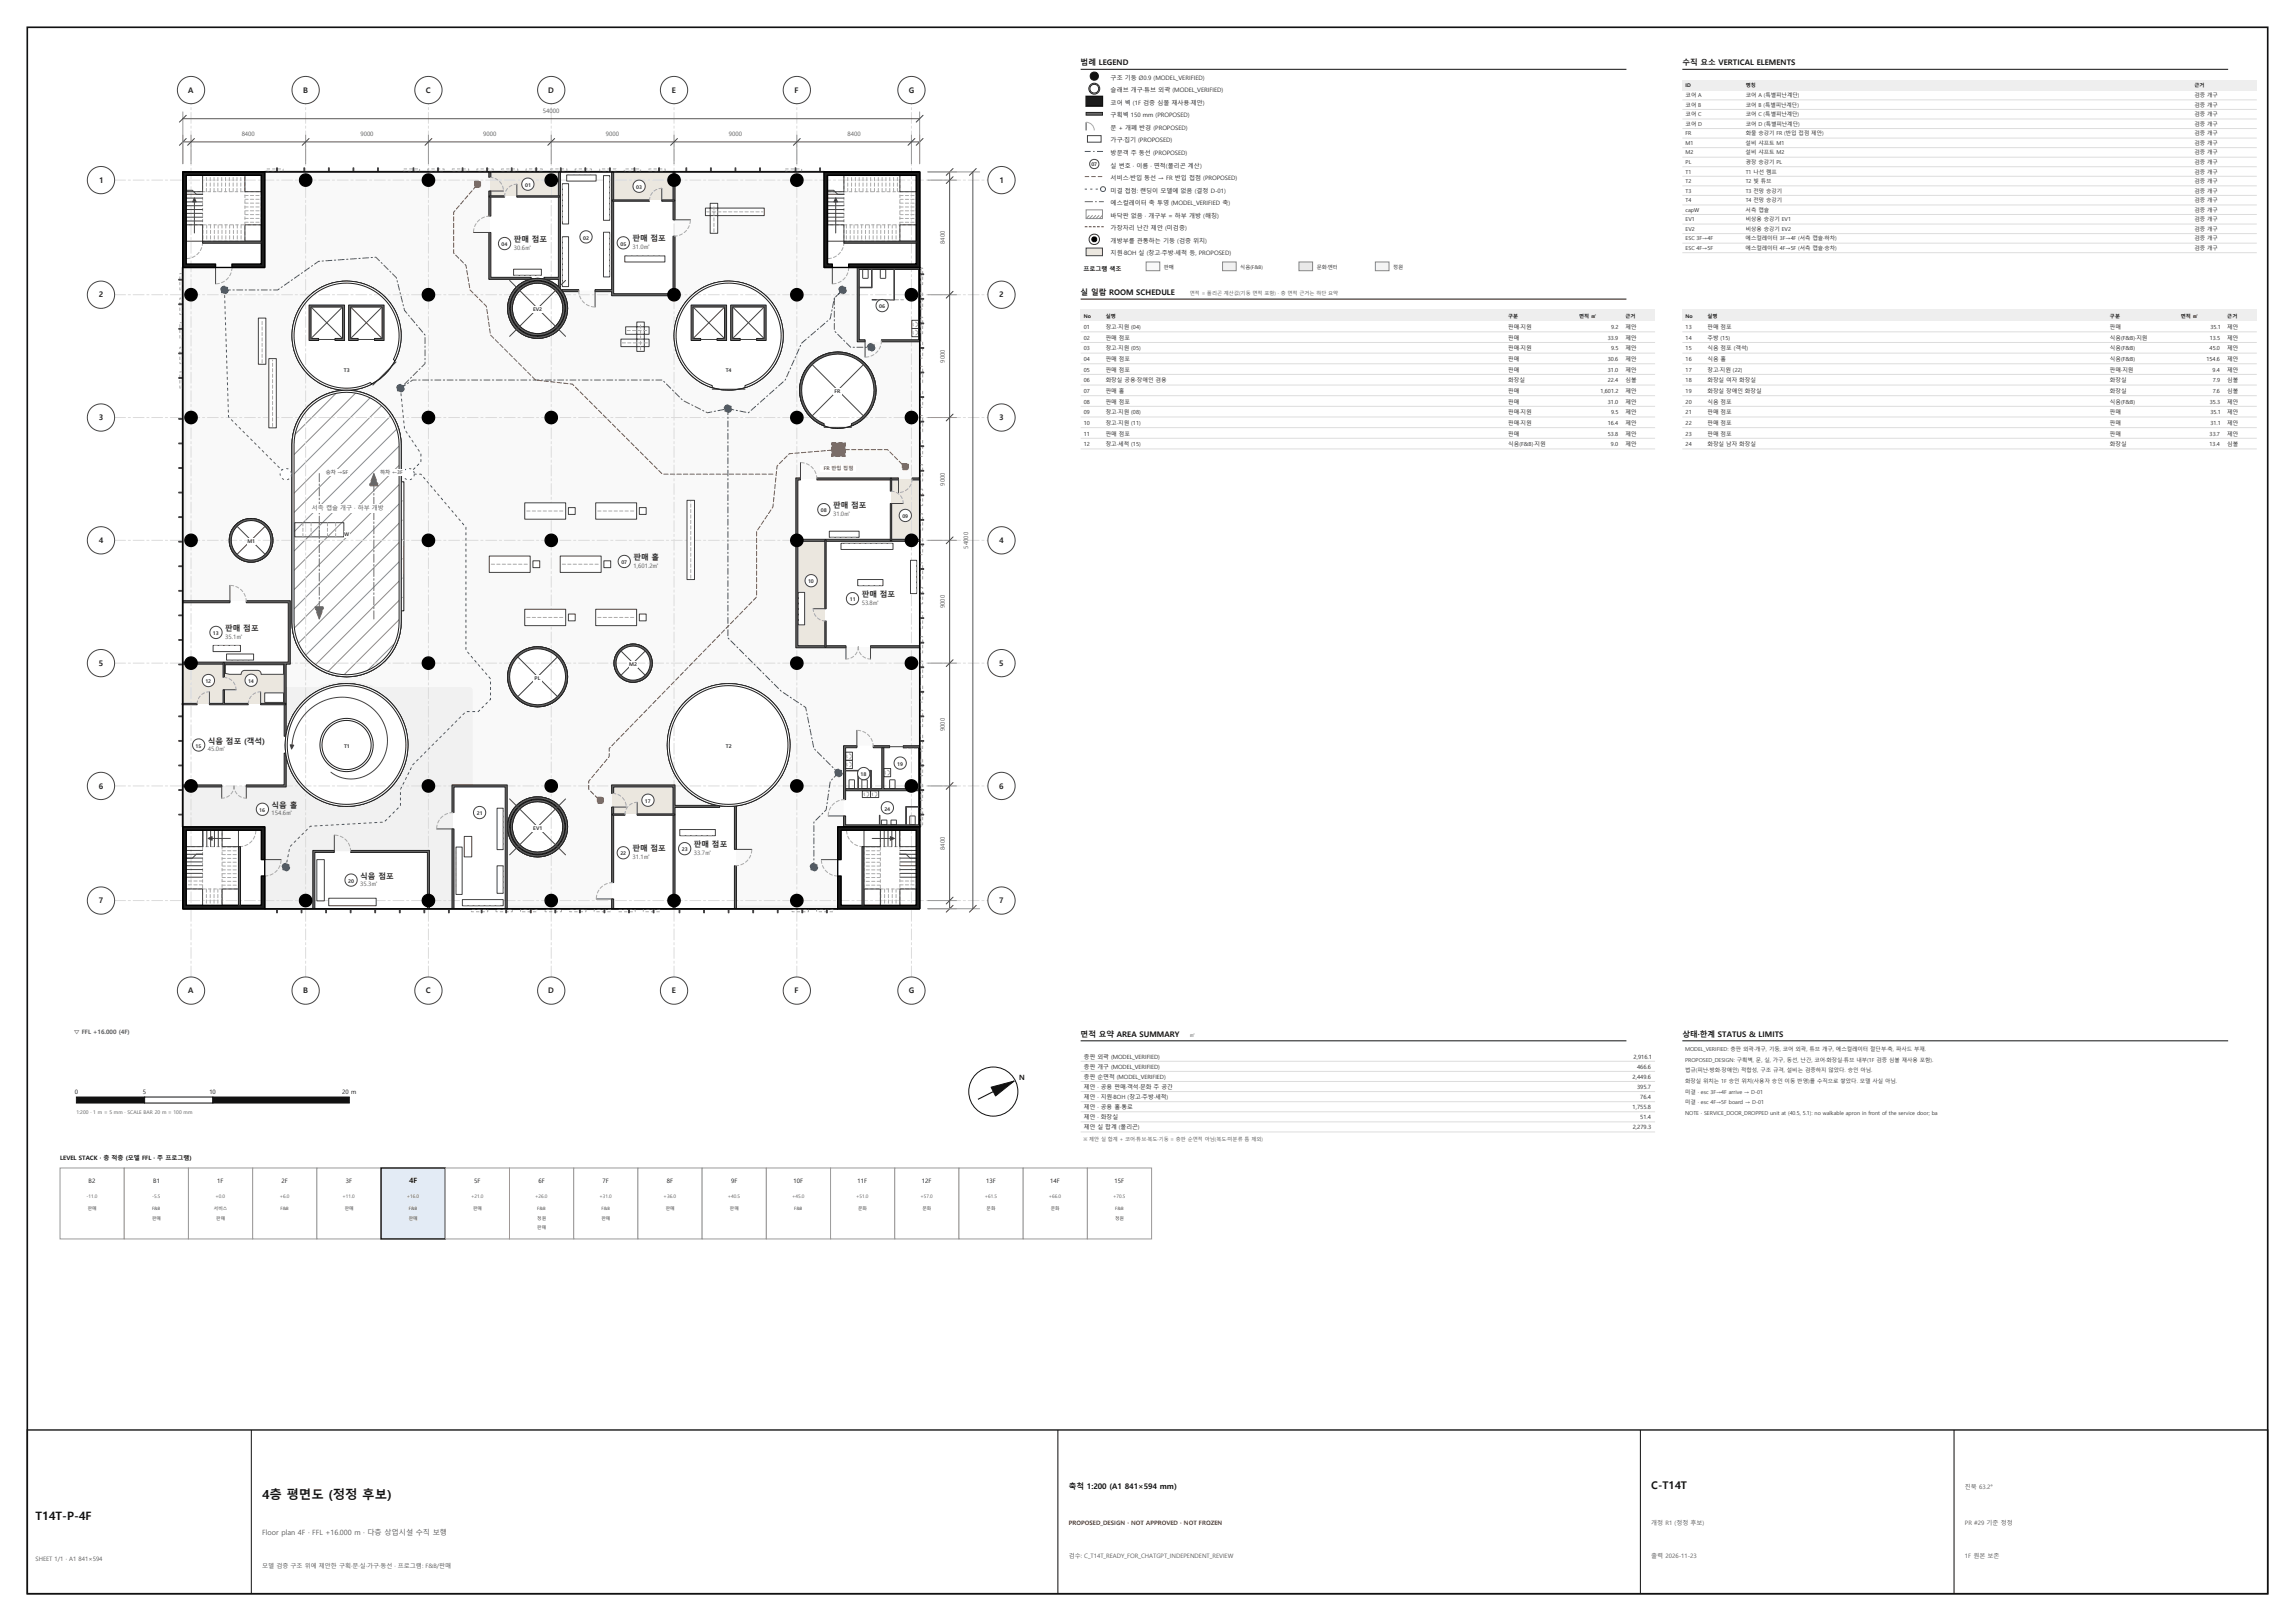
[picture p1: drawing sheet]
<svg xmlns="http://www.w3.org/2000/svg" width="841mm" height="594mm" viewBox="0 0 841 594" stroke-linecap="round" stroke-linejoin="round" font-family="sans-serif">
<defs><g id="words">
<text font-size="4.6" fill="#111" x="96.1" y="549.2">4층 평면도 (정정 후보)</text>
<text font-size="4.2" fill="#111" x="13" y="557">T14T-P-4F</text>
<text font-size="3.9" fill="#111" x="605.1" y="545.6">C-T14T</text>
<g font-size="2.8" fill="#111">
<text x="396" y="24">범례 LEGEND</text>
<text x="616.5" y="24">수직 요소 VERTICAL ELEMENTS</text>
<text x="396" y="108.2">실 일람 ROOM SCHEDULE</text>
<text x="396" y="380">면적 요약 AREA SUMMARY</text>
<text x="616.5" y="380">상태·한계 STATUS &amp; LIMITS</text>
<text x="391.7" y="545.6">축척 1:200 (A1 841×594 mm)</text>
</g>
<g font-size="2.8" fill="#222">
<text x="69" y="34">A</text>
<text x="111" y="34">B</text>
<text x="156.1" y="34">C</text>
<text x="200.9" y="34">D</text>
<text x="246.2" y="34">E</text>
<text x="291.2" y="34">F</text>
<text x="333" y="34">G</text>
<text x="36.3" y="67">1</text>
<text x="366.3" y="67">1</text>
<text x="188.3" y="88.7">판매 점포</text>
<text x="231.8" y="88.5">판매 점포</text>
<text x="36.2" y="109">2</text>
<text x="366.2" y="109">2</text>
<text x="36.2" y="154">3</text>
<text x="366.2" y="154">3</text>
<text x="305.3" y="186.2">판매 점포</text>
<text x="36.2" y="199">4</text>
<text x="366.2" y="199">4</text>
<text x="232.1" y="205.2">판매 홀</text>
<text x="315.8" y="218.9">판매 점포</text>
<text x="82.5" y="231.2">판매 점포</text>
<text x="36.2" y="244">5</text>
<text x="366.2" y="244">5</text>
<text x="76.2" y="272.5">식음 점포 (객석)</text>
<text x="36.2" y="289">6</text>
<text x="366.2" y="289">6</text>
<text x="99.5" y="296">식음 홀</text>
<text x="231.8" y="312">판매 점포</text>
<text x="254.3" y="310.5">판매 점포</text>
<text x="132" y="322">식음 점포</text>
<text x="36.2" y="331">7</text>
<text x="366.2" y="331">7</text>
<text x="69" y="364">A</text>
<text x="111" y="364">B</text>
<text x="156.1" y="364">C</text>
<text x="200.9" y="364">D</text>
<text x="246.2" y="364">E</text>
<text x="291.2" y="364">F</text>
<text x="333" y="364">G</text>
</g>
<g font-size="2.6" fill="#111">
<text x="373.4" y="395.7">N</text>
<text x="150" y="433.5">4F</text>
</g>
<text font-size="2.6" fill="#555" x="96.1" y="562.4">Floor plan 4F · FFL +16.000 m · 다층 상업시설 수직 보행</text>
<g font-size="2.2" fill="#222">
<text x="407" y="29.2">구조 기둥 Ø0.9 (MODEL_VERIFIED)</text>
<text x="407" y="33.8">슬래브 개구·튜브 외곽 (MODEL_VERIFIED)</text>
<text x="407" y="38.4">코어 벽 (1F 검증 심볼 재사용·제안)</text>
<text x="407" y="43">구획벽 150 mm (PROPOSED)</text>
<text x="407" y="47.6">문 + 개폐 반경 (PROPOSED)</text>
<text x="407" y="52.2">가구·집기 (PROPOSED)</text>
<text x="407" y="56.8">방문객 주 동선 (PROPOSED)</text>
<text x="407" y="61.4">실 번호 · 이름 · 면적(폴리곤 계산)</text>
<text x="407" y="66">서비스·반입 동선 → FR 반입 접점 (PROPOSED)</text>
<text x="407" y="70.6">미결 접점: 랜딩이 모델에 없음 (결정 D-01)</text>
<text x="407" y="75.2">에스컬레이터 축 투영 (MODEL_VERIFIED 축)</text>
<text x="407" y="79.8">바닥판 없음 · 개구부 = 하부 개방 (해칭)</text>
<text x="407" y="84.4">가장자리 난간 제안 (미검증)</text>
<text x="407" y="89">개방부를 관통하는 기둥 (검증 위치)</text>
<text x="407" y="93.6">지원·BOH 실 (창고·주방·세척 등, PROPOSED)</text>
</g>
<g font-size="2.2" fill="#555">
<text x="198.9" y="41.5">54000</text>
<text x="88.6" y="50">8400</text>
<text x="132.1" y="50">9000</text>
<text x="177.1" y="50">9000</text>
<text x="222.1" y="50">9000</text>
<text x="267.1" y="50">9000</text>
<text x="310.6" y="50">8400</text>
<text x="346.3" y="89.4" transform="rotate(-90 346.3 89.4)">8400</text>
<text x="188.3" y="91.5">30.6㎡</text>
<text x="231.8" y="91.3">31.0㎡</text>
<text x="346.3" y="132.9" transform="rotate(-90 346.3 132.9)">9000</text>
<text x="346.3" y="177.9" transform="rotate(-90 346.3 177.9)">9000</text>
<text x="114.3" y="186.8">서측 캡슐 개구 · 하부 개방</text>
<text x="305.3" y="189">31.0㎡</text>
<text x="354.7" y="201.1" transform="rotate(-90 354.7 201.1)">54000</text>
<text x="232.1" y="208">1,601.2㎡</text>
<text x="315.8" y="221.6">53.8㎡</text>
<text x="346.3" y="222.9" transform="rotate(-90 346.3 222.9)">9000</text>
<text x="82.5" y="234">35.1㎡</text>
<text x="346.3" y="267.9" transform="rotate(-90 346.3 267.9)">9000</text>
<text x="76.2" y="275.3">45.0㎡</text>
<text x="99.5" y="298.8">154.6㎡</text>
<text x="346.3" y="311.4" transform="rotate(-90 346.3 311.4)">8400</text>
<text x="231.8" y="314.8">31.1㎡</text>
<text x="254.3" y="313.3">33.7㎡</text>
<text x="132" y="324.8">35.3㎡</text>
<text x="27" y="379">▽ FFL +16.000 (4F)</text>
<text x="720.1" y="545.6">진북 63.2°</text>
<text x="605.1" y="558.8">개정 R1 (정정 후보)</text>
<text x="720.1" y="558.8">PR #29 기준 정정</text>
<text x="13" y="572">SHEET 1/1 · A1 841×594</text>
<text x="96.1" y="574.4">모델 검증 구조 위에 제안한 구획·문·실·가구·동선 · 프로그램: F&amp;B/판매</text>
<text x="391.7" y="570.8">검수: C_T14T_READY_FOR_CHATGPT_INDEPENDENT_REVIEW</text>
<text x="605.1" y="570.8">출력 2026-11-23</text>
<text x="720.1" y="570.8">1F 원본 보존</text>
</g>
<g font-size="2.2" fill="#111">
<text x="397" y="99.2">프로그램 색조</text>
<text x="27.4" y="400.8">0</text>
<text x="52.4" y="400.8">5</text>
<text x="76.7" y="400.8">10</text>
<text x="125.4" y="400.8">20 m</text>
<text x="22" y="425">LEVEL STACK · 층 적층 (모델 FFL · 주 프로그램)</text>
<text x="32.5" y="433.5">B2</text>
<text x="56.2" y="433.5">B1</text>
<text x="79.6" y="433.5">1F</text>
<text x="103.2" y="433.5">2F</text>
<text x="126.7" y="433.5">3F</text>
<text x="173.7" y="433.5">5F</text>
<text x="197.3" y="433.5">6F</text>
<text x="220.8" y="433.5">7F</text>
<text x="244.4" y="433.5">8F</text>
<text x="267.9" y="433.5">9F</text>
<text x="290.8" y="433.5">10F</text>
<text x="314.3" y="433.5">11F</text>
<text x="337.8" y="433.5">12F</text>
<text x="361.3" y="433.5">13F</text>
<text x="384.9" y="433.5">14F</text>
<text x="408.4" y="433.5">15F</text>
</g>
<text font-size="2.2" fill="#9b1c1c" x="391.7" y="558.8">PROPOSED_DESIGN · NOT APPROVED · NOT FROZEN</text>
<g font-size="2.1" fill="#222">
<text x="397.2" y="387.9">층판 외곽 (MODEL_VERIFIED)</text>
<text x="598.6" y="387.9">2,916.1</text>
<text x="397.2" y="391.6">층판 개구 (MODEL_VERIFIED)</text>
<text x="397.2" y="395.3">층판 순면적 (MODEL_VERIFIED)</text>
<text x="598.3" y="395.3">2,449.6</text>
<text x="599.9" y="391.6">466.6</text>
<text x="397.2" y="399">제안 · 공용 판매·객석·문화 주 공간</text>
<text x="599.9" y="399">395.7</text>
<text x="397.2" y="402.7">제안 · 지원·BOH (창고·주방·세척)</text>
<text x="397.2" y="406.4">제안 · 공용 홀·통로</text>
<text x="598.3" y="406.4">1,755.8</text>
<text x="601.1" y="402.7">76.4</text>
<text x="397.2" y="410.1">제안 · 화장실</text>
<text x="397.2" y="413.8">제안 실 합계 (폴리곤)</text>
<text x="598.3" y="413.8">2,279.3</text>
<text x="601.1" y="410.1">51.4</text>
</g>
<g font-size="2" fill="#222">
<text x="617.7" y="35.6">코어 A</text>
<text x="639.7" y="35.6">코어 A (특별피난계단)</text>
<text x="804.2" y="35.6">검증 개구</text>
<text x="617.7" y="39.1">코어 B</text>
<text x="639.7" y="39.1">코어 B (특별피난계단)</text>
<text x="804.2" y="39.1">검증 개구</text>
<text x="617.7" y="42.6">코어 C</text>
<text x="617.7" y="46.1">코어 D</text>
<text x="639.7" y="42.6">코어 C (특별피난계단)</text>
<text x="639.7" y="46.1">코어 D (특별피난계단)</text>
<text x="804.2" y="42.6">검증 개구</text>
<text x="804.2" y="46.1">검증 개구</text>
<text x="617.7" y="49.6">FR</text>
<text x="617.7" y="53.1">M1</text>
<text x="639.7" y="53.1">설비 샤프트 M1</text>
<text x="639.7" y="49.6">화물 승강기 FR (반입 접점 제안)</text>
<text x="804.2" y="49.6">검증 개구</text>
<text x="804.2" y="53.1">검증 개구</text>
<text x="617.7" y="56.6">M2</text>
<text x="639.7" y="56.6">설비 샤프트 M2</text>
<text x="804.2" y="56.6">검증 개구</text>
<text x="617.7" y="60.1">PL</text>
<text x="617.7" y="63.6">T1</text>
<text x="639.7" y="60.1">광장 승강기 PL</text>
<text x="639.7" y="63.6">T1 나선 램프</text>
<text x="804.2" y="60.1">검증 개구</text>
<text x="804.2" y="63.6">검증 개구</text>
<text x="617.7" y="67.1">T2</text>
<text x="617.7" y="70.6">T3</text>
<text x="639.7" y="67.1">T2 빛 튜브</text>
<text x="639.7" y="70.6">T3 전망 승강기</text>
<text x="804.2" y="67.1">검증 개구</text>
<text x="804.2" y="70.6">검증 개구</text>
<text x="617.7" y="74.1">T4</text>
<text x="617.7" y="77.6">capW</text>
<text x="639.7" y="77.6">서측 캡슐</text>
<text x="639.7" y="74.1">T4 전망 승강기</text>
<text x="804.2" y="74.1">검증 개구</text>
<text x="804.2" y="77.6">검증 개구</text>
<text x="617.7" y="81.1">EV1</text>
<text x="639.7" y="81.1">비상용 승강기 EV1</text>
<text x="804.2" y="81.1">검증 개구</text>
<text x="617.7" y="84.6">EV2</text>
<text x="617.7" y="88.1">ESC 3F→4F</text>
<text x="639.7" y="88.1">에스컬레이터 3F→4F (서측 캡슐·하차)</text>
<text x="639.7" y="84.6">비상용 승강기 EV2</text>
<text x="804.2" y="84.6">검증 개구</text>
<text x="804.2" y="88.1">검증 개구</text>
<text x="617.7" y="91.6">ESC 4F→5F</text>
<text x="639.7" y="91.6">에스컬레이터 4F→5F (서측 캡슐·승차)</text>
<text x="804.2" y="91.6">검증 개구</text>
<text x="397.2" y="120.6">01</text>
<text x="397.2" y="124.5">02</text>
<text x="405.2" y="120.6">창고·지원 (04)</text>
<text x="405.2" y="124.5">판매 점포</text>
<text x="552.7" y="120.6">판매·지원</text>
<text x="552.7" y="124.5">판매</text>
<text x="589.2" y="124.5">33.9</text>
<text x="590.4" y="120.6">9.2</text>
<text x="595.7" y="124.5">제안</text>
<text x="595.7" y="120.6">제안</text>
<text x="617.7" y="120.6">13</text>
<text x="617.7" y="124.5">14</text>
<text x="625.7" y="120.6">판매 점포</text>
<text x="625.7" y="124.5">주방 (15)</text>
<text x="773.2" y="120.6">판매</text>
<text x="773.2" y="124.5">식음(F&amp;B)·지원</text>
<text x="809.8" y="124.5">13.5</text>
<text x="810" y="120.6">35.1</text>
<text x="816.2" y="124.5">제안</text>
<text x="816.2" y="120.6">제안</text>
<text x="397.2" y="128.4">03</text>
<text x="405.2" y="128.4">창고·지원 (05)</text>
<text x="552.7" y="128.4">판매·지원</text>
<text x="590.4" y="128.4">9.5</text>
<text x="595.7" y="128.4">제안</text>
<text x="617.7" y="128.4">15</text>
<text x="625.7" y="128.4">식음 점포 (객석)</text>
<text x="773.2" y="128.4">식음(F&amp;B)</text>
<text x="809.7" y="128.4">45.0</text>
<text x="816.2" y="128.4">제안</text>
<text x="397.2" y="132.3">04</text>
<text x="397.2" y="136.2">05</text>
<text x="405.2" y="132.3">판매 점포</text>
<text x="405.2" y="136.2">판매 점포</text>
<text x="552.7" y="132.3">판매</text>
<text x="552.7" y="136.2">판매</text>
<text x="589.2" y="132.3">30.6</text>
<text x="589.2" y="136.2">31.0</text>
<text x="595.7" y="132.3">제안</text>
<text x="595.7" y="136.2">제안</text>
<text x="617.7" y="132.3">16</text>
<text x="617.7" y="136.2">17</text>
<text x="625.7" y="132.3">식음 홀</text>
<text x="625.7" y="136.2">창고·지원 (22)</text>
<text x="773.2" y="132.3">식음(F&amp;B)</text>
<text x="773.2" y="136.2">판매·지원</text>
<text x="808.6" y="132.3">154.6</text>
<text x="810.8" y="136.2">9.4</text>
<text x="816.2" y="132.3">제안</text>
<text x="816.2" y="136.2">제안</text>
<text x="397.2" y="140.1">06</text>
<text x="397.2" y="144">07</text>
<text x="405.2" y="140.1">화장실 공용·장애인 겸용</text>
<text x="405.2" y="144">판매 홀</text>
<text x="552.7" y="140.1">화장실</text>
<text x="552.7" y="144">판매</text>
<text x="586.5" y="144">1,601.2</text>
<text x="589.2" y="140.1">22.4</text>
<text x="595.7" y="144">제안</text>
<text x="595.7" y="140.1">심볼</text>
<text x="617.7" y="140.1">18</text>
<text x="617.7" y="144">19</text>
<text x="625.7" y="140.1">화장실 여자 화장실</text>
<text x="625.7" y="144">화장실 장애인 화장실</text>
<text x="773.2" y="140.1">화장실</text>
<text x="773.2" y="144">화장실</text>
<text x="810.8" y="144">7.6</text>
<text x="810.9" y="140.1">7.9</text>
<text x="816.2" y="140.1">심볼</text>
<text x="816.2" y="144">심볼</text>
<text x="397.2" y="147.9">08</text>
<text x="405.2" y="147.9">판매 점포</text>
<text x="552.7" y="147.9">판매</text>
<text x="589.2" y="147.9">31.0</text>
<text x="595.7" y="147.9">제안</text>
<text x="617.7" y="147.9">20</text>
<text x="625.7" y="147.9">식음 점포</text>
<text x="773.2" y="147.9">식음(F&amp;B)</text>
<text x="809.8" y="147.9">35.3</text>
<text x="816.2" y="147.9">제안</text>
<text x="397.2" y="151.8">09</text>
<text x="397.2" y="155.7">10</text>
<text x="405.2" y="151.8">창고·지원 (08)</text>
<text x="405.2" y="155.7">창고·지원 (11)</text>
<text x="552.7" y="151.8">판매·지원</text>
<text x="552.7" y="155.7">판매·지원</text>
<text x="589.2" y="155.7">16.4</text>
<text x="590.4" y="151.8">9.5</text>
<text x="595.7" y="155.7">제안</text>
<text x="595.7" y="151.8">제안</text>
<text x="617.7" y="151.8">21</text>
<text x="617.7" y="155.7">22</text>
<text x="625.7" y="151.8">판매 점포</text>
<text x="625.7" y="155.7">판매 점포</text>
<text x="773.2" y="151.8">판매</text>
<text x="773.2" y="155.7">판매</text>
<text x="810" y="151.8">35.1</text>
<text x="810" y="155.7">31.1</text>
<text x="816.2" y="151.8">제안</text>
<text x="816.2" y="155.7">제안</text>
<text x="397.2" y="159.6">11</text>
<text x="405.2" y="159.6">판매 점포</text>
<text x="552.7" y="159.6">판매</text>
<text x="589.2" y="159.6">53.8</text>
<text x="595.7" y="159.6">제안</text>
<text x="617.7" y="159.6">23</text>
<text x="625.7" y="159.6">판매 점포</text>
<text x="773.2" y="159.6">판매</text>
<text x="809.7" y="159.6">33.7</text>
<text x="816.2" y="159.6">제안</text>
<text x="397.2" y="163.5">12</text>
<text x="405.2" y="163.5">창고·세척 (15)</text>
<text x="552.7" y="163.5">식음(F&amp;B)·지원</text>
<text x="590.3" y="163.5">9.0</text>
<text x="595.7" y="163.5">제안</text>
<text x="617.7" y="163.5">24</text>
<text x="625.7" y="163.5">화장실 남자 화장실</text>
<text x="773.2" y="163.5">화장실</text>
<text x="809.7" y="163.5">13.4</text>
<text x="816.2" y="163.5">심볼</text>
</g>
<g font-size="2" fill="#333">
<text x="617.5" y="385.2">MODEL_VERIFIED: 층판 외곽·개구, 기둥, 코어 외곽, 튜브 개구, 에스컬레이터 절단부·축, 파사드 부재.</text>
<text x="617.5" y="389.1">PROPOSED_DESIGN: 구획벽, 문, 실, 가구, 동선, 난간, 코어·화장실·튜브 내부(1F 검증 심볼 재사용 포함).</text>
<text x="617.5" y="393">법규(피난·방화·장애인) 적합성, 구조 규격, 설비는 검증하지 않았다. 승인 아님.</text>
<text x="617.5" y="396.9">화장실 위치는 1F 승인 위치(사용자 승인 이동 반영)를 수직으로 쌓았다. 모델 사실 아님.</text>
<text x="617.5" y="400.8">미결 · esc 3F→4F arrive → D-01</text>
<text x="617.5" y="404.7">미결 · esc 4F→5F board → D-01</text>
<text x="617.5" y="408.6">NOTE · SERVICE_DOOR_DROPPED unit at (40.5, 5.1): no walkable apron in front of the service door; ba</text>
</g>
<g font-size="1.9" fill="#111">
<text x="617.7" y="31.8">ID</text>
<text x="639.7" y="31.8">명칭</text>
<text x="804.2" y="31.8">근거</text>
<text x="397.2" y="116.4">No</text>
<text x="405.2" y="116.4">실명</text>
<text x="552.7" y="116.4">구분</text>
<text x="578.7" y="116.4">면적 ㎡</text>
<text x="595.7" y="116.4">근거</text>
<text x="617.7" y="116.4">No</text>
<text x="625.7" y="116.4">실명</text>
<text x="773.2" y="116.4">구분</text>
<text x="799.2" y="116.4">면적 ㎡</text>
<text x="816.2" y="116.4">근거</text>
</g>
<g font-size="1.9" fill="#333">
<text x="399.9" y="60.8">07</text>
<text x="192.5" y="68.5">01</text>
<text x="233.1" y="69.3">03</text>
<text x="213.7" y="87.8">02</text>
<text x="227.3" y="90">05</text>
<text x="183.8" y="90.3">04</text>
<text x="322.2" y="113">06</text>
<text x="195.3" y="114">EV2</text>
<text x="126" y="136.4">T3</text>
<text x="265.9" y="136.4">T4</text>
<text x="305.8" y="144">FR</text>
<text x="300.8" y="187.7">08</text>
<text x="330.7" y="189.9">09</text>
<text x="126.1" y="196.5">W</text>
<text x="90.7" y="199">M1</text>
<text x="227.7" y="206.7">07</text>
<text x="296.1" y="213.8">10</text>
<text x="311.4" y="220.4">11</text>
<text x="78" y="232.8">13</text>
<text x="230.6" y="244">M2</text>
<text x="75.3" y="250.4">12</text>
<text x="90.9" y="250.3">14</text>
<text x="195.9" y="249">PL</text>
<text x="71.7" y="274">15</text>
<text x="126.1" y="274">T1</text>
<text x="266" y="274">T2</text>
<text x="328.7" y="280.6">19</text>
<text x="315.4" y="284.5">18</text>
<text x="95" y="297.6">16</text>
<text x="174.8" y="298.8">21</text>
<text x="236.3" y="294.2">17</text>
<text x="324.1" y="297">24</text>
<text x="195.4" y="304">EV1</text>
<text x="249.8" y="312">23</text>
<text x="227.3" y="313.5">22</text>
<text x="127.6" y="323.5">20</text>
</g>
<g font-size="1.9" fill="#222">
<text x="426.5" y="98.6">판매</text>
<text x="454.5" y="98.6">식음(F&amp;B)</text>
<text x="482.5" y="98.6">문화·엔터</text>
<text x="510.5" y="98.6">정원</text>
</g>
<g font-size="1.9" fill="#555">
<text x="436" y="108.2">면적 = 폴리곤 계산값(기둥 면적 포함) · 층 면적 근거는 하단 요약</text>
<text x="436" y="380">㎡</text>
<text x="28" y="408.2">1:200 · 1 m = 5 mm · SCALE BAR 20 m = 100 mm</text>
<text x="397" y="418.2">※ 제안 실 합계 + 코어·튜브·복도·기둥 = 층판 순면적 아님(복도·미분류 틈 제외)</text>
</g>
<g font-size="1.9" fill="#7a3b8c">
<text x="119.4" y="173.5">승차 →5F</text>
<text x="139.3" y="173.5">하차 ←3F</text>
</g>
<text font-size="1.9" fill="#9a5b1e" x="301.8" y="172.3">FR 반입 접점</text>
<g font-size="1.8" fill="#555">
<text x="31.7" y="439">-11.0</text>
<text x="55.8" y="439">-5.5</text>
<text x="79" y="439">+0.0</text>
<text x="102.5" y="439">+6.0</text>
<text x="125.5" y="439">+11.0</text>
<text x="149.1" y="439">+16.0</text>
<text x="172.6" y="439">+21.0</text>
<text x="196.1" y="439">+26.0</text>
<text x="219.7" y="439">+31.0</text>
<text x="243.2" y="439">+36.0</text>
<text x="266.8" y="439">+40.5</text>
<text x="290.3" y="439">+45.0</text>
<text x="313.8" y="439">+51.0</text>
<text x="337.3" y="439">+57.0</text>
<text x="360.9" y="439">+61.5</text>
<text x="384.4" y="439">+66.0</text>
<text x="407.9" y="439">+70.5</text>
</g>
<g font-size="1.6" fill="#333">
<text x="32.2" y="443.5">판매</text>
<text x="55.7" y="443.5">F&amp;B</text>
<text x="78.4" y="443.5">서비스</text>
<text x="102.8" y="443.5">F&amp;B</text>
<text x="126.3" y="443.5">판매</text>
<text x="149.8" y="443.5">F&amp;B</text>
<text x="173.4" y="443.5">판매</text>
<text x="196.9" y="443.5">F&amp;B</text>
<text x="220.4" y="443.5">F&amp;B</text>
<text x="244" y="443.5">판매</text>
<text x="267.5" y="443.5">판매</text>
<text x="291" y="443.5">F&amp;B</text>
<text x="314.5" y="443.5">문화</text>
<text x="338" y="443.5">문화</text>
<text x="361.5" y="443.5">문화</text>
<text x="385.1" y="443.5">문화</text>
<text x="408.7" y="443.5">F&amp;B</text>
<text x="55.7" y="447">판매</text>
<text x="79.2" y="447">판매</text>
<text x="149.8" y="447">판매</text>
<text x="196.9" y="447">정원</text>
<text x="220.4" y="447">판매</text>
<text x="408.7" y="447">정원</text>
<text x="196.9" y="450.5">판매</text>
</g>
</g></defs>
<path d="M10 10h821v574h-821z" fill="none" stroke="#111" stroke-width=".6"/>
<path d="M179.5 63h25.5v9h-25.5z" fill-rule="evenodd" fill="#ebe7df"/>
<path d="M205 63h19.5v43.5h-18.6l-.9-1z" fill-rule="evenodd" fill="#fff"/>
<path d="M224.5 63h22.5v10.5h-22.5z" fill-rule="evenodd" fill="#ebe7df"/>
<g fill="#fff">
<path d="M179.5 72h25.5v30h-25.5z" fill-rule="evenodd"/>
<path d="M224.5 73.5h22.5v34.5h-22.5z" fill-rule="evenodd"/>
</g>
<path d="M97 63h82.5v38.9l16.5 .2-3.2 .8-2.5 1.4a11 11 0 0 0-3.9 11.5 11 11 0 0 0 9.2 8.1h2.9l4-1.4 2.3-1.7 1.7-2.3 .7-1.3 .7-2.8v-2.8l-.7-2.8-1.4-2.4 18.7 .1 .1 1.5 22.4-.1v-44.9h55v34.9l12.3 .1-.2 .4 .1 26.7 .3 .2h22.5v147.9h-27.5l-.4 .2v29.2l.2 .4-2.3 .1v28.7h-37.5v-36.3h-22.5l-.1-7.5h-22.3l-.1 43.8h-39v-43.7l-12.3-.1v-35l-.3-.8-.9-.4-34.8-.1-1.4-.7-8.8-1.8-8.9 1.8-1.3 .8h-12.3v-8.8l1.5-.1v-22.4h-37.8l.1-122.5h28.7zM292 175.5v61.4l44.9 .1 .1-61.4zM293 143a14 14 0 0 0 28 0 14 14 0 0 0-28 0zM244.5 273.1a22.5 22.5 0 0 0 44.9 0 22.5 22.5 0 0 0-44.9 0zM247 123a20 20 0 0 0 40 0 20 20 0 0 0-40 0zM225 243a7 7 0 0 0 14 0 7 7 0 0 0-14 0zM186 248a11 11 0 0 0 22 0 11 11 0 0 0-22 0zM186 303a11 11 0 0 0 22 0 11 11 0 0 0-22 0zM112.9 148.8l-2.5 3.1-1.9 3.4a20.2 20.2 0 0 0-1.5 7.7v65l.4 3.9 1.1 3.8a19.8 19.8 0 0 0 4.4 6.5l3 2.4 1.7 1.1a20 20 0 0 0 23.5-3.6l1.4-1.4a20.7 20.7 0 0 0 4.1-8.8l.3-1.9 .1-6.2 1-.1v-47l-1-.2v-13.5a19.9 19.9 0 0 0-7.3-15.5l-3.3-2.1-1.7-.9a20.7 20.7 0 0 0-7.7-1.5l-3.9 .4-3.8 1.1-3.4 1.9zM107 123.1a20 20 0 0 0 39.9 0 20 20 0 0 0-39.9 0zM84 198a8 8 0 0 0 16 0 8 8 0 0 0-16 0z" fill-rule="evenodd" fill="#f9f9f9"/>
<path d="M292 175.5h34.5v22.5h-34.5z" fill-rule="evenodd" fill="#fff"/>
<g fill="#ebe7df">
<path d="M326.5 175.5h10.5v22.5h-10.5z" fill-rule="evenodd"/>
<path d="M292 198h10.5v39h-10.5z" fill-rule="evenodd"/>
</g>
<path d="M302.5 198h34.5v39h-34.5z" fill-rule="evenodd" fill="#fff"/>
<path d="M67 243h15v15h-15z" fill-rule="evenodd" fill="#ebe7df"/>
<path d="M67 220.5h39v22.5h-39z" fill-rule="evenodd" fill="#fff"/>
<path d="M82 243h22.5v15h-22.5z" fill-rule="evenodd" fill="#ebe7df"/>
<path d="M67 258h37.5v30h-37.5z" fill-rule="evenodd" fill="#fff"/>
<path d="M67 98h1.3l-.1 122.5-1.2 .2v67.3h37.5v-36.2l12.3-.1 1.3-.7 8.9-1.8 8.9 1.8 1.3 .7 35 .1 .8 .4 .2 .8v35l-7.2 .1 .1 44.9h19.3l.1-1.2h39l.2 1.2h44.7l.1-1.2h37.5v1.2h-240l30-.1v-29.9h-30zM115 312.1l.1 20.9 41.9-.1-.1-20.9zM104.5 273a22.5 22.5 0 0 0 45 0 22.5 22.5 0 0 0-45 0z" fill-rule="evenodd" fill="#f1f1f1"/>
<path d="M224.5 288h22.5v10.5h-22.5z" fill-rule="evenodd" fill="#ebe7df"/>
<g fill="#fff">
<path d="M115 312h42v21h-42z" fill-rule="evenodd"/>
<path d="M166 288h19.5v45h-19.5z" fill-rule="evenodd"/>
<path d="M224.5 298.5h22.5v34.5h-22.5z" fill-rule="evenodd"/>
<path d="M247 295.5h22.5v37.5h-22.5z" fill-rule="evenodd"/>
</g>
<g fill="none" stroke="#222" stroke-width=".37">
<path d="M112.9 148.9a20 20 0 0 1 21.8-4.4 20 20 0 0 1 12.3 18.5v13.5h1v47.3h-1a22.8 22.8 0 0 1-4 16.1 20 20 0 0 1-22.3 7.1 20 20 0 0 1-13.7-19v-65a20 20 0 0 1 5.9-14.1z"/>
<circle cx="197" cy="113" r="11"/>
<circle cx="127" cy="123" r="20"/>
<circle cx="267.1" cy="123" r="20"/>
<circle cx="307" cy="143" r="14"/>
<circle cx="92" cy="198" r="8"/>
<circle cx="197" cy="248" r="11"/>
<circle cx="232" cy="243" r="7"/>
<circle cx="127" cy="273.1" r="22.5"/>
<circle cx="267.1" cy="273" r="22.5"/>
<circle cx="197" cy="303" r="11"/>
</g>
<g fill="none" stroke="#8c8c8c" stroke-width=".37">
<path d="M123.3 144l-15.3 15.3M130.4 143.9l-22.8 22.8M135.7 145.7l-28.1 28.1M139.9 148.6l-32.3 32.3M143.2 152.4l-35.6 35.6M145.5 157.1l-37.9 37.9M146.4 170.4l-38.8 38.8M146.4 163.3l-38.8 38.8M146.7 177.1l-39.1 39.1M147.4 197.6l-38.2 38.2M147.4 190.6l-39.7 39.6M147.4 183.5l-39.8 39.8"/>
<path d="M147.4 218.9l-27.3 27.2M147.4 211.8l-31.8 31.8M147.4 204.7l-35.5 35.5M144.9 235.5l-10.4 10.4M146.4 226.9l-20.4 20.5"/>
</g>
<g fill="none" stroke="#dcdcdc" stroke-width=".37" stroke-dasharray="4 1 .8 1">
<path d="M42 66h320M42 108h320M42 153h320M42 198h320M42 243h320M42 288h320M42 330h320M70 358v-320M112 358v-320M157 358v-320M202 358v-320M247 358v-320"/>
<path d="M292 358v-320M334 358v-320"/>
</g>
<path d="M221.2 85.1h2.2v16.4h-2.2zM221.2 64.4h2.2v16.3h-2.2zM207.7 64.1h10.8v2.3h-10.8zM206.1 67.3h2.2v14.8h-2.2zM206.1 86.7h2.2v18.3h-2.2z" fill-rule="evenodd" fill="#fff" stroke="#444" stroke-width=".37"/>
<path d="M206.1 67.8v13.8M218 64.1h-9.8M206.1 87.2v17.3M223.4 80.2v-15.6M223.4 101v-15.4" fill="none" stroke="#aaa" stroke-width=".37" stroke-dasharray="1.2 .8"/>
<path d="M188.2 98.6h10.2v2.3h-10.2z" fill-rule="evenodd" fill="#fff" stroke="#444" stroke-width=".37"/>
<path d="M188.7 100.9h9.2" fill="none" stroke="#aaa" stroke-width=".37" stroke-dasharray="1.2 .8"/>
<path d="M228.9 93.8h14.8v2.2h-14.8z" fill-rule="evenodd" fill="#fff" stroke="#444" stroke-width=".37"/>
<path d="M243.2 93.8h-13.7" fill="none" stroke="#aaa" stroke-width=".37" stroke-dasharray="1.2 .8"/>
<path d="M227.5 124.3v2.7h10.4v-2.7zM229.3 119.8v2.7h8.6v-2.7zM233.4 118v10.8h2.7v-10.8zM251.7 183.3v29.1h2.8v-29.1zM192.3 223.3v6h15v-6zM208.3 225v2.5h2.5v-2.5zM218.3 223.3v6h15v-6zM234.3 225v2.5h2.5v-2.5zM179.3 203.8v6h15v-6zM195.3 205.5v2.5h2.5v-2.5zM205.3 203.8v6h15v-6zM221.3 205.5v2.5h2.5v-2.5zM192.3 184.3v6h15v-6zM208.3 186v2.5h2.5v-2.5zM218.3 184.3v6h15v-6zM234.3 186v2.5h2.5v-2.5zM94.7 116.6v16.9h2.7v-16.9zM98.5 131.4v25.4h2.8v-25.4zM258.5 76.3v2.7h21.6v-2.7zM260.2 74.5v11h2.8v-11z" fill-rule="evenodd" fill="#fff" stroke="#444" stroke-width=".37"/>
<g fill="none" stroke="#aaa" stroke-width=".37" stroke-dasharray="1.2 .8">
<path d="M259 77.6h20.6M261.6 85v-10M96.1 133v-15.9M228 125.6h9.4M229.8 121.1h7.6M234.7 128.3v-9.8M99.9 156.3v-24.4M193 187.3h13.5M219 187.3h13.5M180 206.8h13.5M206 206.8h13.5M253.1 211.9v-28.1"/>
<path d="M193 226.3h13.5M219 226.3h13.5"/>
</g>
<path d="M303.9 194.7h10.9v2.2h-10.9z" fill-rule="evenodd" fill="#fff" stroke="#444" stroke-width=".37"/>
<path d="M304.4 196.9h9.9" fill="none" stroke="#aaa" stroke-width=".37" stroke-dasharray="1.2 .8"/>
<path d="M292.6 217.1h2.3v11.9h-2.3z" fill-rule="evenodd" fill="#fff" stroke="#444" stroke-width=".37"/>
<path d="M292.6 217.6v10.9" fill="none" stroke="#aaa" stroke-width=".37" stroke-dasharray="1.2 .8"/>
<path d="M308.2 199.1h19v2.3h-19zM314.3 212.4h9.3v2.2h-9.3zM333.7 205.3h2.2v12.2h-2.2z" fill-rule="evenodd" fill="#fff" stroke="#444" stroke-width=".37"/>
<path d="M326.7 199.1h-18M314.8 214.6h8.3M335.9 217v-11.2" fill="none" stroke="#aaa" stroke-width=".37" stroke-dasharray="1.2 .8"/>
<path d="M83 239.7h9.9v2.2h-9.9zM78.1 236.5h10v2.3h-10z" fill-rule="evenodd" fill="#fff" stroke="#444" stroke-width=".37"/>
<path d="M87.6 236.5h-9M83.5 241.9h8.9" fill="none" stroke="#aaa" stroke-width=".37" stroke-dasharray="1.2 .8"/>
<g fill="#fff" stroke="#444" stroke-width=".37">
<path d="M97 253.9h6.9v3.5h-6.9zM82.6 243.6h21.3v3.5h-8.2a1.27 1.27 0 0 0-1.3-1.4h-4.7a1.27 1.27 0 0 0-1.3 1.4h-4.4l-1.4-.3z" fill-rule="evenodd"/>
<path d="M116.1 315h2.8v15.1h-2.8zM120.5 329.1h17.4v2.8h-17.4z" fill-rule="evenodd"/>
<path d="M182.2 317.3h2.2v10.1h-2.2zM182.2 296.2h2.2v15.1h-2.2zM167.1 310.4h2.2v17.4h-2.2zM169.4 329.7h15v2.2h-15zM170.1 306.5v7.5h2.8v-7.5z" fill-rule="evenodd"/>
</g>
<path d="M167.1 310.9v16.4M184.4 310.8v-14.1M169.9 331.9h14M184.4 326.9v-9.1" fill="none" stroke="#aaa" stroke-width=".37" stroke-dasharray="1.2 .8"/>
<path d="M249.1 304h13v2.2h-13z" fill-rule="evenodd" fill="#fff" stroke="#444" stroke-width=".37"/>
<g fill="none" stroke="#aaa" stroke-width=".37" stroke-dasharray="1.2 .8">
<path d="M75.6 70.2v-6M77 70.2v-6M78.4 70.2v-6M79.8 70.2v-6M81.2 70.2v-6M82.6 70.2v-6M84 70.2v-6M85.4 70.2v-6M86.8 70.2v-6M88.2 70.2v-6M89.6 70.2v-6M89.8 71.6h6"/>
<path d="M89.8 73h6M89.8 74.4h6M89.8 75.8h6M89.8 77.2h6M89.8 78.6h6M74.4 82.4v6M75.7 82.4v6M77.1 82.4v6M78.5 82.4v6M79.9 82.4v6M81.3 82.4v6M82.7 82.4v6"/>
<path d="M84.1 82.4v6M85.6 82.4v6M87 82.4v6M88.4 82.4v6M89.8 80h6M89.8 81.4h6M111 196.7v-5.2M114 196.7v-5.2M117 196.7v-5.2M120 196.7v-5.2M123 196.7v-5.2M249.6 306.2h12"/>
</g>
<g fill="none" stroke="#444" stroke-width=".37">
<path d="M68.2 64.2h6v6h-6zM68.2 69.7h2.3l1.5 1.5h2.2M68.2 79.6h6M68.2 78.2h6M68.2 76.8h6M68.2 75.4h6M68.2 74h6M68.2 72.6h6M68.2 71.2h6M71.2 74v11.4M89.8 64.2h6v6h-6zM68.2 82.4h6v6h-6z"/>
<path d="M68.2 81h6M89.8 82.4h6v6h-6zM316.2 98.8l1.9 .1-.1 3.1-1.8-.1zM322.6 98.8l1.9 .1v3.1l-1.9-.1zM334.1 117.4h2.5v3h-2.5zM334.1 120.4h2.5v3h-2.5zM108 191.5h18v5.2h-18zM309.9 278.6h2.5v3h-2.5zM309.9 275.6h2.5v3h-2.5zM311.2 285.8l1.9 .1-.1 3.1-1.8-.1zM315.9 285.8l1.9 .1-.1 3.1-1.8-.1zM316 289.8h3v2.5h-3z"/>
<path d="M319 289.8h3v2.5h-3zM323.9 281.6h2.5v3h-2.5zM326.1 285.8l1.9 .1-.1 3.1-1.9-.1zM333.4 299.1h1.9l-.1 3.1-1.8-.1zM323.1 300.5h1.8l.1 1.7h-1.9zM326.6 300.5h1.8l.1 1.7h-1.9z"/>
</g>
<g fill="none" stroke="#aaa" stroke-width=".37" stroke-dasharray="1.2 .8" stroke-linecap="butt">
<path d="M68.2 70.2h6v12.2h-6zM74.2 64.2h15.6v6h-15.6zM89.8 70.2h6v12.2h-6zM74.2 82.4h15.6v6h-15.6z"/>
<circle cx="335.4" cy="118.9" r=".85"/>
<circle cx="335.4" cy="121.9" r=".85"/>
<circle cx="311.1" cy="277.1" r=".85"/>
<circle cx="311.1" cy="280.1" r=".85"/>
<circle cx="317.5" cy="291" r=".85"/>
<circle cx="320.5" cy="291" r=".85"/>
<circle cx="325.1" cy="283.1" r=".85"/>
</g>
<path d="M71.2 72.5l.7 1.5h-1.3z" fill="#333" stroke="#444" stroke-width=".37"/>
<path d="M303.2 70.2h6v12.2h-6zM309.2 64.2h20.6v6h-20.6zM329.8 70.2h6v12.2h-6zM309.2 82.4h20.6v6h-20.6z" fill="none" stroke="#aaa" stroke-width=".37" stroke-dasharray="1.2 .8" stroke-linecap="butt"/>
<g fill="none" stroke="#444" stroke-width=".37">
<path d="M303.2 64.2h6v6h-6zM303.2 69.7h2.3l1.5 1.5h2.2M303.2 79.6h6M303.2 78.2h6M303.2 76.8h6M303.2 75.4h6M303.2 74h6M303.2 72.6h6M303.2 71.2h6M306.2 74v11.4M329.8 64.2h6v6h-6zM303.2 82.4h6v6h-6z"/>
<path d="M303.2 81h6M329.8 82.4h6v6h-6z"/>
</g>
<g fill="none" stroke="#aaa" stroke-width=".37" stroke-dasharray="1.2 .8">
<path d="M310.6 70.2v-6M312 70.2v-6M313.5 70.2v-6M314.8 70.2v-6M316.3 70.2v-6M317.7 70.2v-6M319.1 70.2v-6M320.5 70.2v-6M321.9 70.2v-6M323.3 70.2v-6M324.7 70.2v-6M326 70.2v-6"/>
<path d="M327.4 70.2v-6M328.8 70.2v-6M329.8 71.6h6M329.8 73h6M329.8 74.4h6M329.8 75.9h6M329.8 77.3h6M329.8 78.7h6M310.2 82.4v6M311.6 82.4v6M313 82.4v6M314.4 82.4v6"/>
<path d="M315.8 82.4v6M317.2 82.4v6M318.6 82.4v6M320 82.4v6M321.4 82.4v6M322.8 82.4v6M324.2 82.4v6M325.6 82.4v6M327 82.4v6M328.4 82.4v6M329.8 80.1h6M329.8 81.5h6"/>
</g>
<path d="M306.2 72.5l.7 1.5h-1.3z" fill="#333" stroke="#444" stroke-width=".37"/>
<path d="M316.6 310.2h6v15.6h-6zM322.6 304.2h7.2v6h-7.2zM329.8 310.2h6v15.6h-6zM322.6 325.8h7.2v6h-7.2z" fill="none" stroke="#aaa" stroke-width=".37" stroke-dasharray="1.2 .8" stroke-linecap="butt"/>
<g fill="none" stroke="#444" stroke-width=".37">
<path d="M316.6 304.2h6v6h-6zM319.6 307.2h6.7M324 304.2v6M325.4 304.2v6M326.8 304.2v6M328.2 304.2v6M329.6 304.2v6M329.8 304.2h6v6h-6zM329.8 311.6h6M329.8 314.4h6M329.8 315.8h6M329.8 317.2h6"/>
<path d="M329.8 318.6h6M335.8 313h-6h2.2l1.5 1.5h2.3M316.6 325.8h6v6h-6zM329.8 325.8h6v6h-6zM329.8 320h6M329.8 321.4h6"/>
</g>
<g fill="none" stroke="#aaa" stroke-width=".37" stroke-dasharray="1.2 .8">
<path d="M322.6 318.8h-6M322.6 317.4h-6M322.6 316h-6M322.6 314.6h-6M322.6 313.2h-6M322.6 311.8h-6M322.6 310.4h-6M322.6 324.4h-6M322.6 323h-6M322.6 321.6h-6M322.6 320.2h-6M322.8 325.8v6"/>
<path d="M324.2 325.8v6M325.6 325.8v6M327 325.8v6M328.4 325.8v6M329.8 322.8h6M329.8 324.2h6M329.8 325.6h6"/>
</g>
<path d="M326.3 306.6l1.5 .6-1.5 .7z" fill="#333" stroke="#444" stroke-width=".37"/>
<path d="M68.2 310.2h6v15.6h-6zM74.2 304.2h7.2v6h-7.2zM81.4 310.2h6v15.6h-6zM74.2 325.8h7.2v6h-7.2z" fill="none" stroke="#aaa" stroke-width=".37" stroke-dasharray="1.2 .8" stroke-linecap="butt"/>
<g fill="none" stroke="#444" stroke-width=".37">
<path d="M68.2 304.2h6v6h-6zM68.2 311.6h6M68.2 313h6M68.2 314.4h6M68.2 315.8h6M68.2 317.2h6M68.2 318.6h6M74.2 313h-2.2l-1.5 1.5h-2.3M74.4 304.2v6M75.8 304.2v6M77.2 304.2v6M77.7 307.2h6.7"/>
<path d="M78.6 304.2v6M80 304.2v6M81.4 304.2h6v6h-6zM68.2 325.8h6v6h-6zM68.2 320h6M68.2 321.4h6M81.4 325.8h6v6h-6z"/>
</g>
<g fill="none" stroke="#aaa" stroke-width=".37" stroke-dasharray="1.2 .8">
<path d="M81.4 318.8h6M81.4 317.4h6M81.4 316h6M81.4 314.6h6M81.4 313.2h6M81.4 311.8h6M81.4 310.4h6M74.2 322.8h-6M74.2 324.2h-6M74.2 325.6h-6M75.6 325.8v6M77 325.8v6"/>
<path d="M78.4 325.8v6M79.8 325.8v6M81.2 325.8v6M81.4 324.4h6M81.4 323h6M81.4 321.6h6M81.4 320.2h6"/>
</g>
<path d="M76.2 307.2l1.5-.6v1.3z" fill="#333" stroke="#444" stroke-width=".37"/>
<path d="M107 273a18.2 18.2 0 0 1 10.9-15.9 18.2 18.2 0 0 1 19.1 2.9 14.5 14.5 0 0 1 4.6 14.8 14.5 14.5 0 0 1-11.3 10.5 12 12 0 0 1-9.1-2.3" fill="none" stroke="#444" stroke-width=".37"/>
<path d="M106.4 272.9l1.2 .2-.8 1.4z" fill="#333" stroke="#444" stroke-width=".37"/>
<path d="M291.6 175.1h1.7v.8h-.9v21.7h44.6v.8h-44.6v38.2h17.6v.8h-18.4zM299.3 175.1h30v.8h-30zM334.2 175.1h2.8v.8h-2.8zM319 236.6h18v.8h-18zM269.1 317.3h.8v15.7h-.8zM269.1 295.3h.8v16h-.8zM224.1 287.6h23.3v7.5h16.3v.8h-16.3v37.1h-.8v-44.6h-21.7v2.3h-.8zM224.1 295.8h.8v27.6h-.8zM224.1 329.4h.8v3.6h-.8zM205.9 106.1h6.2v.8h-6.2zM224.1 63h.8v44.6h21.7v-21.1h.8v21.9h-23.3v-1.5h-6v-.8h6zM246.6 63h.8v17.5h-.8zM204.6 63h.8v42.3h-.8v-2.9h-5.3v-.8h5.3zM179.1 85.2h.8v16.4h14.8v.8h-15.6zM179.1 70h.8v9.2h-.8zM179.1 63h.8v2h-.8zM165.6 287.6h20.3v45.4h-.8v-44.6h-18.7v9.4h-.8zM165.6 303.7h.8v29.3h-.8zM114.6 311.6h7.9v.8h-7.1v20.6h-.8zM128.5 311.6h28.9v21.4h-.8v-20.6h-28.1zM67 242.6h38.6v-21.7h-15.3v-.8h16.1v23.3h-1.5v26.4h-.8v-26.4h-37.1zM67 220.1h17.3v.8h-17.3zM90.3 287.6h13.8v-11.6h.8v12.4h-14.6zM67 287.6h14.3v.8h-14.3z" fill-rule="evenodd" fill="#666" stroke="#222" stroke-width=".37"/>
<path d="M326.3 184.5h.4v13.8h-.4zM326.3 175.3h.4v4.7h-.4zM302.3 197.7h.4v25.4h-.4zM302.3 227.5h.4v9.8h-.4zM224.2 73.3h13.8v.5h-13.8zM242.5 73.3h4.8v.5h-4.8zM233.5 298.3h13.8v.5h-13.8zM224.2 298.3h4.8v.5h-4.8zM189.4 71.8h15.9v.5h-15.9zM179.2 71.8h5.7v.5h-5.7zM81.7 252.8h.5v4.9h8.8v.5h-14.3v-.5h5zM66.7 257.7h5.6v.5h-5.6zM81.7 242.7h.5v5.5h-.5zM95.5 257.7h9.3v.5h-9.3z" fill-rule="evenodd" fill="#808080" stroke="#222" stroke-width=".37"/>
<path d="M314.1 98h23.3v27.2h-14.4v-.7h13.6v-25.7h-21.7v25.7h2.1v.7h-2.9z" fill-rule="evenodd" fill="#666" stroke="#222" stroke-width=".37"/>
<g fill="#888" stroke="#444" stroke-width=".37">
<path d="M319.4 98.8h.2v6.7h-.2z" fill-rule="evenodd"/>
<path d="M314.9 105.3h4.5v.2h-4.5z" fill-rule="evenodd"/>
<path d="M327.6 98.8h.2v11.1h-.2z" fill-rule="evenodd"/>
<path d="M319.6 109.7h1.5v.2h-1.5z" fill-rule="evenodd"/>
<path d="M326.1 109.7h1.5v.2h-1.5z" fill-rule="evenodd"/>
</g>
<g fill="#666" stroke="#222" stroke-width=".37">
<path d="M331 273.2h6.4v29.8h-28.3v-4h.8v3.3h26.7v-28.3h-5.6zM320 273.2h6v.8h-6zM309.1 273.2h4.9v.8h-4.1v19h-.8z" fill-rule="evenodd"/>
<path d="M323.1 274h.8v15h12.7v.8h-26.7v-.8h13.2z" fill-rule="evenodd"/>
</g>
<g fill="#888" stroke="#444" stroke-width=".37">
<path d="M322.3 298.8h.1v3.5h-.1z" fill-rule="evenodd"/>
<path d="M331.9 295.6h.2v6.7h-.2z" fill-rule="evenodd"/>
<path d="M332.1 295.6h4.5v.2h-4.5z" fill-rule="evenodd"/>
<path d="M314.4 282.3h.2v6.7h-.2z" fill-rule="evenodd"/>
<path d="M309.9 282.3h4.5v.2h-4.5z" fill-rule="evenodd"/>
<path d="M319.1 282.3h.2v6.7h-.2z" fill-rule="evenodd"/>
<path d="M314.6 282.3h4.5v.2h-4.5z" fill-rule="evenodd"/>
</g>
<g fill="none" stroke="#444" stroke-width=".37">
<path d="M97 62.8h205v.2h-195h-10zM179.5 70h5M189.4 67.5v4.5M242.5 69v4.5M66.8 98h.2v205h-.2zM68.2 88.8v6M79 98v6M173.5 85.2h6M247 80.5h6M303.2 88.8v6M305 98v6M337 98h.2v205h-.2z"/>
<path d="M218.1 106.5v6M321.1 109.9h5M116.8 124.4h6M131.2 124.4h6M145.1 132.6l-8.5 8.5M256.8 124.4h6M271.3 124.4h6M317 124.9v6M261 142.6h12M302 156.6h10M293.3 169.5v6M329.3 175.5v5"/>
<path d="M326.5 184.5h4.5M84.3 214.5v6M298 223.1h4.5M310 237v4.5M319 237v4.5M76.7 253.5v4.5M82 252.8h4.5M95.5 253.5v4.5M314 267.6v6M326 273.6h5M81.3 288v4.5M90.3 288v4.5"/>
<path d="M224.5 295.8h5M233.5 294v4.5M303.5 299h6M87.8 304.2h6M97 315h6M122.5 306v6M160 303.7h6M269.5 311.3h6M301 315h6M310.2 304.2h6M97 333h210v.2h-210zM218.5 329.4h6"/>
</g>
<g fill="none" stroke="#aaa" stroke-width=".37" stroke-dasharray="1.2 .8">
<path d="M179.5 79.2a6 6 0 0 0-6 6M179.5 65a5 5 0 0 1 5 5M184.9 72a4.5 4.5 0 0 1 4.5-4.5M238 73.5a4.5 4.5 0 0 1 4.5-4.5M74.2 88.8a6 6 0 0 1-6 6M85 98a6 6 0 0 1-6 6M247 86.5a6 6 0 0 0 6-6M309.2 88.8a6 6 0 0 1-6 6M311 98a6 6 0 0 1-6 6M212.1 106.5a6 6 0 0 0 6 6M326.1 109.9h5M323 124.9a6 6 0 0 1-6 6"/>
<path d="M299.3 175.5a6 6 0 0 0-6-6M326.5 180a4.5 4.5 0 0 1 4.5 4.5M334.2 175.5a5 5 0 0 1-4.9 5M90.3 220.5a6 6 0 0 0-6-6M302.5 227.5a4.5 4.5 0 0 1-4.5-4.4M314.5 237a4.5 4.5 0 0 0 4.5 4.5M314.5 237a4.5 4.5 0 0 1-4.5 4.5M72.3 258a4.5 4.5 0 0 1 4.4-4.5M82 248.2a4.5 4.5 0 0 1 4.5 4.6M91 258a4.5 4.5 0 0 1 4.5-4.5M320 273.6a6 6 0 0 0-6-6M331 274.3h5"/>
<path d="M85.7 288a4.5 4.5 0 0 0 4.6 4.5M85.7 288a4.5 4.5 0 0 1-4.4 4.5M166 297.8a6 6 0 0 0-6 5.9M224.5 290.7a5 5 0 0 1 5 5.1M229 298.5a4.5 4.5 0 0 1 4.5-4.5M309.5 293a6 6 0 0 0-6 6M87.8 310.2a6 6 0 0 0 6-6M128.5 312a6 6 0 0 0-6-6M269.5 317.3a6 6 0 0 0 6-6M316.2 310.2a6 6 0 0 1-6-6M97 321a6 6 0 0 0 6-6M224.5 323.4a6 6 0 0 0-6 6"/>
<path d="M307 321a6 6 0 0 1-6-6"/>
</g>
<g fill="none" stroke="#aaa" stroke-width=".37" stroke-dasharray="1.2 .8" stroke-linecap="butt">
<path d="M97.7 61.9h6.1v.9h-6zM147.7 61.9h6.1v.9h-6zM156.8 61.9h6v.9h-6.1zM165.7 61.9h6.1l-.1 .9h-5.9zM174.8 61.9h6v.9h-6zM183.7 61.9h6v.9h-5.9zM192.8 61.9h6v.9h-6zM201.8 61.9h6v.9h-6zM210.8 61.9h5.9l.1 .9h-6zM219.8 61.9h6v.9h-6zM228.8 61.9h6v.9h-6.1zM237.8 61.9h6v.9h-6.1z"/>
<path d="M287.8 61.9h6v.9h-6zM337.2 98.3h.9v6h-.9zM65.9 109.2h.9v6.1l-.9-.1zM65.9 118.2l.9 .1v5.9h-.9zM65.9 100.2h.9v6.1l-.9-.1zM337.2 107.3h.9v6h-.9zM337.2 116.3h.9v6h-.9zM65.9 136.3l.9-.1v6h-.9zM65.9 127.3l.9-.1v6.1l-.9-.1zM337.2 125.3h.9v5.9l-.9 .1zM337.2 134.3h.9v5.9l-.9 .1zM337.2 152.3h.9v6h-.9z"/>
<path d="M337.2 143.3h.9v6h-.9zM337.2 170.3h.9v6h-.9zM337.2 179.2l.9 .1v6h-.9zM337.2 161.3h.9v6h-.9zM337.2 188.3h.9v6l-.9-.1zM337.2 197.3l.9-.1v6.1l-.9-.1zM337.2 215.3h.9v6h-.9zM337.2 206.3h.9v5.9l-.9 .1zM337.2 233.3h.9v5.9l-.9 .1zM337.2 224.3h.9v6h-.9zM337.2 251.3h.9v6h-.9zM337.2 242.3h.9v6h-.9z"/>
<path d="M337.2 269.3h.9v6h-.9zM337.2 278.2l.9 .1v6h-.9zM337.2 260.2l.9 .1v6h-.9zM337.2 287.3h.9v6h-.9zM337.2 296.3l.9-.1v6.1l-.9-.1zM172.7 333.2h6v.9h-5.9zM181.7 333.2h6v.9h-5.9zM190.7 333.2h6v.9h-5.9zM199.8 333.2h5.9l.1 .9h-6.1zM208.8 333.2h5.9v.9h-6zM217.7 333.2h6l.1 .9h-6.1zM226.8 333.2h6v.9h-6.1z"/>
<path d="M235.7 333.2h6.1l-.1 .9h-6zM290.2 333.2h6v.9h-5.9zM299.2 333.2h6v.9h-5.9z"/>
</g>
<path d="M119.4 333.2h.2v1.3h-.2zM110.3 333.2h.3v1.3h-.2zM128.4 333.2h.2v1.3h-.3zM101.3 333.2h.3v1.3h-.2zM137.3 333.2h.4l-.1 1.3h-.3zM65.5 298.4h1.3v.2h-1.3zM65.5 289.3l1.3 .1v.2l-1.3 .1zM65.5 280.3l1.3 .1v.2l-1.3 .1zM65.5 271.3h1.3v.4h-1.3zM65.5 262.3h1.3v.4h-1.3zM65.5 243.4h1.3v.2h-1.3zM65.5 234.4h1.3v.2h-1.3zM65.5 225.4l1.3-.1v.3h-1.3zM65.5 216.4h1.3v.2h-1.3zM65.5 207.4h1.3v.2h-1.3zM65.5 198.3l1.3 .1v.2h-1.3zM65.5 189.3l1.3 .1v.2l-1.3 .1zM65.5 180.3h1.3v.3l-1.3 .1zM65.5 171.3h1.3v.3l-1.3 .1zM65.5 162.3h1.3v.3l-1.3 .1zM65.5 153.4l1.3-.1v.4h-1.3zM65.5 138.4h1.3v.2h-1.3zM65.5 129.3l1.3 .1v.2h-1.3zM65.5 120.4h1.3v.2h-1.3zM65.5 111.3h1.3v.3h-1.3zM65.5 102.3l1.3 .1v.3l-1.3-.1zM111.4 61.5h.2v1.3h-.2zM120.4 61.5h.3v1.3h-.3zM129.4 61.5h.3v1.3h-.4zM101.4 61.5h.3l-.1 1.3h-.2zM164.3 333.2h.4l-.1 1.3h-.3zM203.3 333.2h.4v1.3h-.4zM248.9 333.2h.2v1.3h-.3zM266.8 333.2h.3v1.3h-.2zM155.3 333.2h.4l-.1 1.3h-.3zM275.8 333.2h.4v1.3h-.3zM194.3 333.2h.4v1.3h-.4zM176.4 333.2h.2v1.3h-.3zM212.3 333.2h.4l-.1 1.3h-.3zM230.4 333.2h.2v1.3h-.3zM239.4 333.2h.2l.1 1.3h-.3zM146.3 333.2h.4v1.3h-.4zM257.8 333.2h.3v1.3h-.3zM185.3 333.2h.4v1.3h-.4zM221.3 333.2h.3l.1 1.3h-.4zM178.3 61.5h.4v1.3h-.4zM232.4 61.5h.2v1.3h-.2zM223.4 61.5h.3l-.1 1.3h-.2zM214.4 61.5h.2l.1 1.3h-.3zM169.4 61.5h.3v1.3h-.4zM269.4 61.5h.3v1.3h-.4zM260.4 61.5h.3v1.3h-.4zM160.3 61.5h.4v1.3h-.4zM187.4 61.5h.3v1.3h-.3zM205.4 61.5h.2l.1 1.3h-.3zM241.4 61.5h.3l-.1 1.3h-.2zM138.3 61.5h.4v1.3h-.4zM151.4 61.5h.3v1.3h-.4zM251.4 61.5h.3v1.3h-.4zM196.4 61.5h.2l.1 1.3h-.3zM284.8 333.2h.4l-.1 1.3h-.2zM293.8 333.2h.4v1.3h-.4zM302.8 333.2h.3l.1 1.3h-.4zM337.2 298.3l1.3 .1v.3h-1.3zM337.2 289.4h1.3v.3h-1.3zM337.2 280.3h1.3v.4h-1.3zM337.2 271.3h1.3v.4h-1.3zM337.2 262.3l1.3 .1v.3h-1.3zM337.2 253.3l1.3 .1v.3h-1.3zM337.2 244.4h1.3v.3h-1.3zM337.2 235.4h1.3v.3l-1.3-.1zM337.2 226.4h1.3v.3h-1.3zM337.2 217.4h1.3v.2l-1.3 .1zM337.2 208.4h1.3v.2h-1.3zM337.2 199.4h1.3v.3l-1.3-.1zM337.2 190.4h1.3v.3h-1.3zM337.2 181.4h1.3v.3h-1.3zM337.2 172.3l1.3 .1v.3h-1.3zM337.2 163.3l1.3 .1v.3h-1.3zM337.2 154.4l1.3-.1v.4h-1.3zM337.2 145.4l1.3-.1v.4h-1.3zM337.2 136.4l1.3-.1v.4h-1.3zM337.2 127.4l1.3-.1v.4h-1.3zM337.2 118.4h1.3v.3h-1.3zM337.2 109.4h1.3v.2h-1.3zM337.2 100.4h1.3v.2h-1.3zM300.4 61.5h.3v1.3h-.3zM278.4 61.5h.3v1.3h-.3zM291.4 61.5h.3v1.3h-.3z" fill-rule="evenodd" fill="#333" stroke="#444" stroke-width=".37"/>
<g fill="none" stroke="#222" stroke-width=".37">
<path d="M112.9 148.9a20 20 0 0 1 21.8-4.4 20 20 0 0 1 12.3 18.5v65a20 20 0 0 1-20 20 20 20 0 0 1-20-20v-65a20 20 0 0 1 5.9-14.1z"/>
<circle cx="197" cy="113" r="9.3"/>
<circle cx="197" cy="113" r="11"/>
<circle cx="127" cy="123" r="20"/>
<circle cx="267" cy="123" r="20"/>
<circle cx="307" cy="143" r="14"/>
<circle cx="92" cy="198" r="8"/>
<circle cx="197" cy="248" r="11"/>
<circle cx="232" cy="243" r="7"/>
<circle cx="127" cy="273" r="22.5"/>
<circle cx="267" cy="273" r="22.5"/>
<circle cx="197" cy="303" r="11"/>
<circle cx="197" cy="303" r="9.2"/>
</g>
<path d="M297.1 133.1a14 14 0 0 1 21.6 2.3 14 14 0 0 1-6.7 20.7v-.8a13.2 13.2 0 0 0 5.5-20.3 13.2 13.2 0 0 0-21 0 13.2 13.2 0 0 0 5.5 20.3v.8a14 14 0 0 1-4.9-23z" fill-rule="evenodd" fill="#666" stroke="#222" stroke-width=".37"/>
<path d="M297.6 133.6l18.8 18.8M316.4 133.6l-18.8 18.8" fill="none" stroke="#444" stroke-width=".37"/>
<path d="M84 198a8 8 0 0 1 16 0 8 8 0 0 1-16 0zM84.8 198a7.2 7.2 0 0 0 14.4 0 7.2 7.2 0 0 0-14.4 0z" fill-rule="evenodd" fill="#666" stroke="#222" stroke-width=".37"/>
<path d="M86.9 192.9l10.2 10.2M97.1 192.9l-10.2 10.2" fill="none" stroke="#444" stroke-width=".37"/>
<path d="M225 243a7 7 0 0 1 14 0 7 7 0 0 1-14 0zM225.8 243a6.2 6.2 0 0 0 12.4 0 6.2 6.2 0 0 0-12.4 0z" fill-rule="evenodd" fill="#666" stroke="#222" stroke-width=".37"/>
<path d="M227.6 238.6l8.8 8.8M236.4 238.6l-8.8 8.8" fill="none" stroke="#444" stroke-width=".37"/>
<path d="M186 248a11 11 0 0 1 22 0 11 11 0 0 1-22 0zM186.8 248a10.2 10.2 0 0 0 20.4 0 10.2 10.2 0 0 0-20.4 0z" fill-rule="evenodd" fill="#666" stroke="#222" stroke-width=".37"/>
<path d="M189.8 240.8l14.4 14.4M204.2 240.8l-14.4 14.4" fill="none" stroke="#444" stroke-width=".37"/>
<g fill="#fff" stroke="#222" stroke-width=".37">
<path d="M104.5 273a22.5 22.5 0 0 1 45 0 22.5 22.5 0 0 1-45 0zM105.2 273a21.7 21.7 0 0 0 43.5 0 21.7 21.7 0 0 0-43.5 0z" fill-rule="evenodd"/>
<path d="M117.3 273a9.8 9.8 0 0 1 19.5 0 9.8 9.8 0 0 1-19.5 0zM118 273a9 9 0 0 0 18 0 9 9 0 0 0-18 0z" fill-rule="evenodd"/>
<path d="M244.5 273a22.5 22.5 0 0 1 45 0 22.5 22.5 0 0 1-45 0zM245.2 273a21.8 21.8 0 0 0 43.6 0 21.8 21.8 0 0 0-43.6 0z" fill-rule="evenodd"/>
<path d="M112.9 108.9a20 20 0 0 1 25.9-2 20 20 0 0 1 5.9 25.3l-.5-.5a19.2 19.2 0 0 0-14.2-27.7 19.2 19.2 0 0 0-22 22 19.2 19.2 0 0 0 27.7 14.2l.5 .5a20 20 0 0 1-25.3-5.9 20 20 0 0 1 2-25.9z" fill-rule="evenodd"/>
</g>
<path d="M113.2 111.8h13.1v13h-3.5v-.8h2.7v-11.5h-11.5v11.5h2.8v.8h-3.6z" fill-rule="evenodd" fill="#666" stroke="#222" stroke-width=".37"/>
<path d="M114 112.5l11.5 11.5M125.5 112.5l-11.5 11.5" fill="none" stroke="#444" stroke-width=".37"/>
<path d="M127.7 111.8h13.1v13h-3.6v-.8h2.8v-11.5h-11.5v11.5h2.7v.8h-3.5z" fill-rule="evenodd" fill="#666" stroke="#222" stroke-width=".37"/>
<path d="M128.5 112.5l11.5 11.5M140 112.5l-11.5 11.5" fill="none" stroke="#444" stroke-width=".37"/>
<path d="M252.9 108.9a20 20 0 0 1 31.2 3.7 20 20 0 0 1-11.1 29.5v-.8a19.2 19.2 0 0 0 9.6-29.6 19.2 19.2 0 0 0-31.2 0 19.2 19.2 0 0 0 9.6 29.6v.8a20 20 0 0 1-8.1-33.2z" fill-rule="evenodd" fill="#fff" stroke="#222" stroke-width=".37"/>
<path d="M253.3 111.8h12.9v13h-3.4v-.8h2.7v-11.5h-11.5v11.5h2.8v.8h-3.5z" fill-rule="evenodd" fill="#666" stroke="#222" stroke-width=".37"/>
<path d="M254 112.5l11.5 11.5M265.5 112.5l-11.5 11.5" fill="none" stroke="#444" stroke-width=".37"/>
<path d="M267.8 111.8h13v13h-3.5v-.8h2.7v-11.5h-11.5v11.5h2.8v.8h-3.5z" fill-rule="evenodd" fill="#666" stroke="#222" stroke-width=".37"/>
<path d="M268.5 112.5l11.5 11.5M280 112.5l-11.5 11.5" fill="none" stroke="#444" stroke-width=".37"/>
<path d="M112.9 148.9a20 20 0 0 1 21.8-4.4 20 20 0 0 1 12.3 18.5v65a20 20 0 0 1-20 20 20 20 0 0 1-20-20v-65a20 20 0 0 1 5.9-14.1zM113.4 149.4a19.3 19.3 0 0 0-5.6 13.6v65a19.3 19.3 0 0 0 19.2 19.3 19.3 19.3 0 0 0 19.3-19.3v-65a19.3 19.3 0 0 0-11.9-17.8 19.3 19.3 0 0 0-21 4.2z" fill-rule="evenodd" fill="#fff" stroke="#222" stroke-width=".37"/>
<path d="M186 303a11 11 0 0 1 22 0 11 11 0 0 1-22 0zM186.8 303a10.2 10.2 0 0 0 20.4 0 10.2 10.2 0 0 0-20.4 0zM187 303a10 10 0 0 1 20 0 10 10 0 0 1-20 0zM187.8 303a9.2 9.2 0 0 0 18.4 0 9.2 9.2 0 0 0-18.4 0z" fill-rule="evenodd" fill="#666" stroke="#222" stroke-width=".37"/>
<path d="M186.8 292.8l20.4 20.5M207.2 292.8l-20.4 20.5" fill="none" stroke="#444" stroke-width=".37"/>
<path d="M186 113a11 11 0 0 1 22 0 11 11 0 0 1-22 0zM186.8 113a10.2 10.2 0 0 0 20.4 0 10.2 10.2 0 0 0-20.4 0zM187 113a10 10 0 0 1 20 0 10 10 0 0 1-20 0zM187.8 113a9.2 9.2 0 0 0 18.4 0 9.2 9.2 0 0 0-18.4 0z" fill-rule="evenodd" fill="#666" stroke="#222" stroke-width=".37"/>
<path d="M186.7 102.8l20.6 20.5M207.3 102.8l-20.6 20.5" fill="none" stroke="#444" stroke-width=".37"/>
<path d="M67 63h30v35h-30zM302 63h35v35h-35zM67 303h30v30h-30zM307 303h30v30h-30z" fill="none" stroke="#000" stroke-width=".5"/>
<path d="M67 63h30v35h-12v-1.2h10.8v-32.6h-27.6v32.6h10.8v1.2h-12z" fill-rule="evenodd" fill="#1a1a1a" stroke="#000" stroke-width=".5"/>
<path d="M74.2 88.4h21.6v.7h-21.6z" fill-rule="evenodd" fill="#666" stroke="#222" stroke-width=".37"/>
<path d="M302 63h35v35h-26v-1.2h24.8v-32.6h-32.6v32.6h1.8v1.2h-3z" fill-rule="evenodd" fill="#1a1a1a" stroke="#000" stroke-width=".5"/>
<path d="M309.2 88.4h26.6v.7h-26.6z" fill-rule="evenodd" fill="#666" stroke="#222" stroke-width=".37"/>
<path d="M307 303h30v30h-30v-12h1.2v10.8h27.6v-27.6h-27.6v10.8h-1.2z" fill-rule="evenodd" fill="#1a1a1a" stroke="#000" stroke-width=".5"/>
<path d="M315.9 310.2h.7v21.6h-.7z" fill-rule="evenodd" fill="#666" stroke="#222" stroke-width=".37"/>
<path d="M67 303h30v12h-1.2v-10.8h-27.6v27.6h27.6v-10.8h1.2v12h-30z" fill-rule="evenodd" fill="#1a1a1a" stroke="#000" stroke-width=".5"/>
<path d="M87.4 310.2h.7v21.6h-.7z" fill-rule="evenodd" fill="#666" stroke="#222" stroke-width=".37"/>
<path d="M67 63h270v270h-270z" fill="none" stroke="#000" stroke-width=".5"/>
<g fill="#000" stroke="#000" stroke-width=".5">
<circle cx="112" cy="66" r="2.25"/>
<circle cx="157" cy="66" r="2.25"/>
<circle cx="202" cy="66" r="2.25"/>
<circle cx="247" cy="66" r="2.25"/>
<circle cx="292" cy="66" r="2.25"/>
<circle cx="70" cy="108" r="2.25"/>
<circle cx="157" cy="108" r="2.25"/>
<circle cx="247" cy="108" r="2.25"/>
<circle cx="292" cy="108" r="2.25"/>
<circle cx="334" cy="108" r="2.25"/>
<circle cx="70" cy="153" r="2.25"/>
<circle cx="157" cy="153" r="2.25"/>
<circle cx="202" cy="153" r="2.25"/>
<circle cx="292" cy="153" r="2.25"/>
<circle cx="334" cy="153" r="2.25"/>
<circle cx="70" cy="198" r="2.25"/>
<circle cx="157" cy="198" r="2.25"/>
<circle cx="202" cy="198" r="2.25"/>
<circle cx="292" cy="198" r="2.25"/>
<circle cx="334" cy="198" r="2.25"/>
<circle cx="70" cy="243" r="2.25"/>
<circle cx="157" cy="243" r="2.25"/>
<circle cx="292" cy="243" r="2.25"/>
<circle cx="334" cy="243" r="2.25"/>
<circle cx="70" cy="288" r="2.25"/>
<circle cx="157" cy="288" r="2.25"/>
<circle cx="202" cy="288" r="2.25"/>
<circle cx="292" cy="288" r="2.25"/>
<circle cx="334" cy="288" r="2.25"/>
<circle cx="112" cy="330" r="2.25"/>
<circle cx="157" cy="330" r="2.25"/>
<circle cx="202" cy="330" r="2.25"/>
<circle cx="247" cy="330" r="2.25"/>
<circle cx="292" cy="330" r="2.25"/>
</g>
<path d="M82.2 106.3l1.5 46.5 21 21M146.7 142.3l1.5 15 6 9v3l-4.5 4.5M149.7 173.8h4.5l16.5 19.5v45l9 10.5v7.5l-4.5 4.5h-4.5l-19.5 19.5-4.5 9v6l-6 6-27 1.5-7.5 7.5-1.5 7.5" fill="none" stroke="#2f5d8a" stroke-width=".37" stroke-dasharray=".8 1.2"/>
<path d="M82.2 106.3h19.5l15-10.5 21-1.5 7.5 7.5 3 12 7.5 9v10.5l-9 9M308.7 106.3l-3 3v12l6 6h7.5M146.7 142.3l4.5-3h91.5l7.5 7.5 9 4.5 7.5-1.5M266.7 149.8l7.5 1.5 13.5-12 6-13.5 10.5-9 1.5-7.5 3-3M266.7 149.8v84l19.5 19.5 9 6 3 15 9 9M307.2 283.3l-3 3-1.5 10.5-4.5 4.5v16.5" fill="none" stroke="#2f5d8a" stroke-width=".37" stroke-dasharray="2.2 .9 .5 .9"/>
<g fill="#2f5d8a" stroke="#2f5d8a" stroke-width=".37" stroke-dasharray="2.2 .9 .5 .9" stroke-linecap="butt">
<circle cx="82.2" cy="106.3" r="1.4"/>
<circle cx="308.7" cy="106.3" r="1.4"/>
<circle cx="298.3" cy="317.8" r="1.4"/>
<circle cx="104.8" cy="317.8" r="1.4"/>
<circle cx="319.3" cy="127.3" r="1.4"/>
<circle cx="307.3" cy="283.2" r="1.4"/>
<circle cx="146.8" cy="142.3" r="1.4"/>
<circle cx="266.7" cy="149.7" r="1.4"/>
</g>
<g fill="#fff" stroke="#2f5d8a" stroke-width=".37" stroke-dasharray=".8 1.2" stroke-linecap="butt">
<circle cx="149.7" cy="173.7" r="2.1"/>
<circle cx="104.7" cy="173.8" r="2.1"/>
</g>
<path d="M283.2 173.8h-40.5l-33-33-13.5-1.5-16.5-16.5-1.5-10.5-6-6-1.5-9-4.5-4.5v-15l9-10.5M307.2 164.8h18l6 6M307.2 164.8l-18 1.5-4.5 4.5-1.5 15-6 9v24l-54 55.5v3l-7.5 9v3l4.5 4.5" fill="none" stroke="#9a5b1e" stroke-width=".37" stroke-dasharray="1.6 .8"/>
<g fill="#9a5b1e" stroke="#9a5b1e" stroke-width=".37" stroke-dasharray="1.6 .8" stroke-linecap="butt">
<path d="M173.9 66.4h2.2v2.2h-2.2z" fill-rule="evenodd"/>
<path d="M218.9 292.1h2.2v2.3h-2.2z" fill-rule="evenodd"/>
<path d="M330.7 169.9h2.1v2.2h-2.1z" fill-rule="evenodd"/>
<path d="M304.8 162.3h4.9v4.9h-4.9z" fill-rule="evenodd"/>
</g>
<path d="M117 173.5v53.3M137 226.8v-53.3" fill="none" stroke="#7a3b8c" stroke-width=".37" stroke-dasharray="3 .8 .6 .8"/>
<g fill="#7a3b8c" stroke="#7a3b8c" stroke-width=".37" stroke-dasharray="3 .8 .6 .8" stroke-linecap="butt">
<path d="M137 173.5l1.8 4.5h-3.5z"/>
<path d="M115.2 222.3h3.5l-1.7 4.5z"/>
</g>
<g fill="#fff" stroke="#444" stroke-width=".37">
<circle cx="193.4" cy="67.5" r="2.25"/>
<circle cx="214.7" cy="86.8" r="2.25"/>
<circle cx="234.2" cy="68.3" r="2.25"/>
<circle cx="184.9" cy="89.2" r="2.25"/>
<circle cx="228.4" cy="89" r="2.25"/>
<circle cx="323.3" cy="112" r="2.25"/>
<circle cx="228.8" cy="205.7" r="2.25"/>
<circle cx="301.9" cy="186.8" r="2.25"/>
<circle cx="331.8" cy="188.9" r="2.25"/>
<circle cx="297.2" cy="212.8" r="2.25"/>
<circle cx="312.4" cy="219.4" r="2.25"/>
<circle cx="76.4" cy="249.4" r="2.25"/>
<circle cx="79.1" cy="231.8" r="2.25"/>
<circle cx="92" cy="249.3" r="2.25"/>
<circle cx="72.8" cy="273" r="2.25"/>
<circle cx="96.2" cy="296.6" r="2.25"/>
<circle cx="237.4" cy="293.2" r="2.25"/>
<circle cx="316.5" cy="283.5" r="2.25"/>
<circle cx="329.9" cy="279.6" r="2.25"/>
<circle cx="128.6" cy="322.5" r="2.25"/>
<circle cx="175.7" cy="297.7" r="2.25"/>
<circle cx="228.4" cy="312.5" r="2.25"/>
<circle cx="250.9" cy="311" r="2.25"/>
<circle cx="325.2" cy="296" r="2.25"/>
</g>
<g fill="#fff">
<path d="M305.5 142.2h3v2.5h-3z"/>
<path d="M90.5 197.2h3v2.5h-3z"/>
<path d="M230.5 242.2h3v2.5h-3z"/>
<path d="M195.5 247.2h3v2.5h-3z"/>
<path d="M125.5 272.2h3v2.5h-3z"/>
<path d="M265.5 272.2h3v2.5h-3z"/>
<path d="M125.5 134.6h3v2.5h-3z"/>
<path d="M265.5 134.6h3v2.5h-3z"/>
<path d="M126.1 194.7h1.8v2.5h-1.8z"/>
<path d="M194.9 302.2h4.2v2.5h-4.2z"/>
<path d="M194.9 112.2h4.2v2.5h-4.2z"/>
<path d="M300.7 170.4h13.1v2.6h-13.1z"/>
<path d="M112.3 184.7h30.4v3h-30.4z"/>
<path d="M138.9 171.7h9.2v2.5h-9.2z"/>
<path d="M118.9 171.7h9.2v2.5h-9.2z"/>
</g>
<path d="M67 52h270M67 43.5h270M348 63v270M356.5 63v270" fill="none" stroke="#555" stroke-width=".37"/>
<g fill="none" stroke="#999" stroke-width=".37">
<path d="M67 41v19M70 49.5v10.5M112 49.5v10.5M157 49.5v10.5M202 49.5v10.5M247 49.5v10.5M292 49.5v10.5M334 49.5v10.5M337 41v19M340 66h10.5M340 63h19M340 108h10.5"/>
<path d="M340 153h10.5M340 198h10.5M340 243h10.5M340 288h10.5M340 333h19M340 330h10.5"/>
</g>
<g fill="none" stroke="#444" stroke-width=".37">
<path d="M68.3 50.8l-2.5 2.5M68.3 42.3l-2.5 2.5M71.3 50.8l-2.5 2.5M113.2 50.8l-2.4 2.5M158.2 50.8l-2.5 2.5M203.2 50.8l-2.5 2.5M248.2 50.8l-2.5 2.5M293.3 50.8l-2.6 2.5M335.3 50.8l-2.6 2.5M338.3 50.8l-2.6 2.5M338.3 42.3l-2.6 2.5M349.2 64.7l-2.4 2.5"/>
<path d="M349.2 61.7l-2.4 2.5M357.7 61.7l-2.4 2.5M349.2 106.7l-2.4 2.5M349.2 151.7l-2.4 2.5M349.2 196.7l-2.4 2.6M349.2 241.8l-2.4 2.5M349.2 286.8l-2.4 2.5M349.2 331.8l-2.4 2.4M349.2 328.8l-2.4 2.5M357.7 331.8l-2.4 2.4"/>
</g>
<g fill="#fff" stroke="#444" stroke-width=".37">
<circle cx="70" cy="33" r="5"/>
<circle cx="70" cy="363" r="5"/>
<circle cx="112" cy="33" r="5"/>
<circle cx="112" cy="363" r="5"/>
<circle cx="157" cy="33" r="5"/>
<circle cx="157" cy="363" r="5"/>
<circle cx="202" cy="33" r="5"/>
<circle cx="202" cy="363" r="5"/>
<circle cx="247" cy="33" r="5"/>
<circle cx="247" cy="363" r="5"/>
<circle cx="292" cy="33" r="5"/>
<circle cx="292" cy="363" r="5"/>
<circle cx="334" cy="33" r="5"/>
<circle cx="334" cy="363" r="5"/>
<circle cx="37" cy="330" r="5"/>
<circle cx="367" cy="330" r="5"/>
<circle cx="37" cy="288" r="5"/>
<circle cx="367" cy="288" r="5"/>
<circle cx="37" cy="243" r="5"/>
<circle cx="367" cy="243" r="5"/>
<circle cx="37" cy="198" r="5"/>
<circle cx="367" cy="198" r="5"/>
<circle cx="37" cy="153" r="5"/>
<circle cx="367" cy="153" r="5"/>
<circle cx="37" cy="108" r="5"/>
<circle cx="367" cy="108" r="5"/>
<circle cx="37" cy="66" r="5"/>
<circle cx="367" cy="66" r="5"/>
</g>
<path d="M28 402h25v2.2h-25z" fill="#111" stroke="#111" stroke-width=".37"/>
<path d="M53 402h25v2.2h-25z" fill="#fff" stroke="#111" stroke-width=".37"/>
<g fill="#111" stroke="#111" stroke-width=".37">
<path d="M78 402h50v2.2h-50z"/>
<path d="M363.2 398.4l8.4-2.3-6.8 5.5z"/>
</g>
<circle cx="364" cy="400" r="9" fill="none" stroke="#111" stroke-width=".37"/>
<path d="M358.4 402.8l13.2-6.7z" fill="#000" stroke="#111" stroke-width=".4"/>
<g fill="#fff" stroke="#999" stroke-width=".37">
<path d="M22 428h23.5v26h-23.5z"/>
<path d="M45.5 428h23.6v26h-23.6z"/>
<path d="M69.1 428h23.5v26h-23.5z"/>
<path d="M92.6 428h23.5v26h-23.5z"/>
<path d="M116.1 428h23.5v26h-23.5z"/>
</g>
<path d="M139.6 428h23.6v26h-23.6z" fill="#e3ebf5" stroke="#111" stroke-width=".5"/>
<g fill="#fff" stroke="#999" stroke-width=".37">
<path d="M163.2 428h23.5v26h-23.5z"/>
<path d="M186.7 428h23.5v26h-23.5z"/>
<path d="M210.2 428h23.6v26h-23.6z"/>
<path d="M233.8 428h23.5v26h-23.5z"/>
<path d="M257.3 428h23.5v26h-23.5z"/>
<path d="M280.8 428h23.6v26h-23.6z"/>
<path d="M304.4 428h23.5v26h-23.5z"/>
<path d="M327.9 428h23.5v26h-23.5z"/>
<path d="M351.4 428h23.5v26h-23.5z"/>
<path d="M374.9 428h23.6v26h-23.6z"/>
<path d="M398.5 428h23.5v26h-23.5z"/>
</g>
<path d="M396 25.4h200" fill="none" stroke="#111" stroke-width=".37"/>
<circle cx="401" cy="27.9" r="1.51" fill="#111" stroke="#111" stroke-width=".37"/>
<g fill="none" stroke="#222" stroke-width=".37">
<circle cx="401" cy="32.5" r="1.61"/>
<circle cx="401" cy="32.5" r="2"/>
</g>
<path d="M398 35.3h6v3.6h-6z" fill="#1a1a1a" stroke="#111" stroke-width=".5"/>
<path d="M398 41.2h6v1h-6z" fill="#666" stroke="#222" stroke-width=".37"/>
<path d="M398 44.8v3" fill="none" stroke="#444" stroke-width=".37"/>
<path d="M398 44.8a3 3 0 0 1 3 3" fill="none" stroke="#aaa" stroke-width=".37"/>
<path d="M398.5 49.7h5v2.4h-5z" fill="#fff" stroke="#444" stroke-width=".37"/>
<path d="M397.5 55.5h7" fill="none" stroke="#2f5d8a" stroke-width=".37" stroke-dasharray="2.2 .9 .5 .9" stroke-linecap="butt"/>
<circle cx="401" cy="60.1" r="1.71" fill="#fff" stroke="#444" stroke-width=".37"/>
<path d="M397.5 64.7h7" fill="none" stroke="#9a5b1e" stroke-width=".37" stroke-dasharray="1.6 .8" stroke-linecap="butt"/>
<path d="M397.5 69.3h5.5" fill="none" stroke="#2f5d8a" stroke-width=".37" stroke-dasharray=".8 1.2" stroke-linecap="butt"/>
<circle cx="404.2" cy="69.3" r=".91" fill="#fff" stroke="#2f5d8a" stroke-width=".37"/>
<path d="M397.5 73.9h7" fill="none" stroke="#7a3b8c" stroke-width=".37" stroke-dasharray="3 .8 .6 .8" stroke-linecap="butt"/>
<path d="M398 76.9h6v3.2h-6z" fill="#fff" stroke="#8c8c8c" stroke-width=".37"/>
<path d="M399.2 78.9l-1.2 1.2zM400.4 78.9l-1.2 1.2zM400.4 80.1l1.2-1.2zM402.8 78.9l-1.2 1.2zM404 78.9l-1.2 1.2z" fill="#000" stroke="#8c8c8c" stroke-width=".37"/>
<path d="M397.5 83.1h7" fill="none" stroke="#b3261e" stroke-width=".37" stroke-dasharray="1 .5" stroke-linecap="butt"/>
<circle cx="401" cy="87.7" r=".91" fill="#000" stroke="#000" stroke-width=".37"/>
<circle cx="401" cy="87.7" r="1.91" fill="none" stroke="#333" stroke-width=".37"/>
<path d="M398 90.9h6v2.8h-6z" fill="#ebe7df" stroke="#444" stroke-width=".37"/>
<path d="M420 96h5v3.2h-5z" fill="#f9f9f9" stroke="#888" stroke-width=".37"/>
<path d="M448 96h5v3.2h-5z" fill="#f1f1f1" stroke="#888" stroke-width=".37"/>
<path d="M476 96h5v3.2h-5z" fill="#e9e9e9" stroke="#888" stroke-width=".37"/>
<path d="M504 96h5v3.2h-5z" fill="#f4f4f4" stroke="#888" stroke-width=".37"/>
<path d="M616.5 25.4h200" fill="none" stroke="#111" stroke-width=".37"/>
<path d="M616.5 29.2h210.5v3.9h-210.5z" fill="#eee"/>
<g fill="none" stroke="#ddd" stroke-width=".37">
<path d="M616.5 36.6h210.5M616.5 40.1h210.5M616.5 43.6h210.5M616.5 47.1h210.5M616.5 50.6h210.5M616.5 54.1h210.5M616.5 57.6h210.5M616.5 61.1h210.5M616.5 64.6h210.5M616.5 68.1h210.5M616.5 71.6h210.5M616.5 75.1h210.5"/>
<path d="M616.5 78.6h210.5M616.5 82.1h210.5M616.5 85.6h210.5M616.5 89.1h210.5M616.5 92.6h210.5"/>
</g>
<path d="M396 109.6h200" fill="none" stroke="#111" stroke-width=".37"/>
<path d="M396 113.4h210.5v4.3h-210.5z" fill="#eee"/>
<path d="M396 121.6h210.5M396 125.5h210.5M396 129.4h210.5M396 133.3h210.5M396 137.2h210.5M396 141.1h210.5M396 145h210.5M396 148.9h210.5M396 152.8h210.5M396 156.7h210.5M396 160.6h210.5M396 164.5h210.5" fill="none" stroke="#ddd" stroke-width=".37"/>
<path d="M616.5 113.4h210.5v4.3h-210.5z" fill="#eee"/>
<g fill="none" stroke="#ddd" stroke-width=".37">
<path d="M616.5 121.6h210.5M616.5 125.5h210.5M616.5 129.4h210.5M616.5 133.3h210.5M616.5 137.2h210.5M616.5 141.1h210.5M616.5 145h210.5M616.5 148.9h210.5M616.5 152.8h210.5M616.5 156.7h210.5M616.5 160.6h210.5M616.5 164.5h210.5"/>
<path d="M396 388.9h210.5M396 392.6h210.5M396 396.3h210.5M396 400h210.5M396 403.7h210.5M396 407.4h210.5M396 411.1h210.5M396 414.8h210.5"/>
</g>
<path d="M396 381.4h200M616.5 381.4h200M92.1 524v60M387.7 524v60M601.1 524v60M716.1 524v60" fill="none" stroke="#111" stroke-width=".37"/>
<path d="M10 524h821v60h-821z" fill="none" stroke="#111" stroke-width=".5"/>
<use href="#words"/>
</svg>
